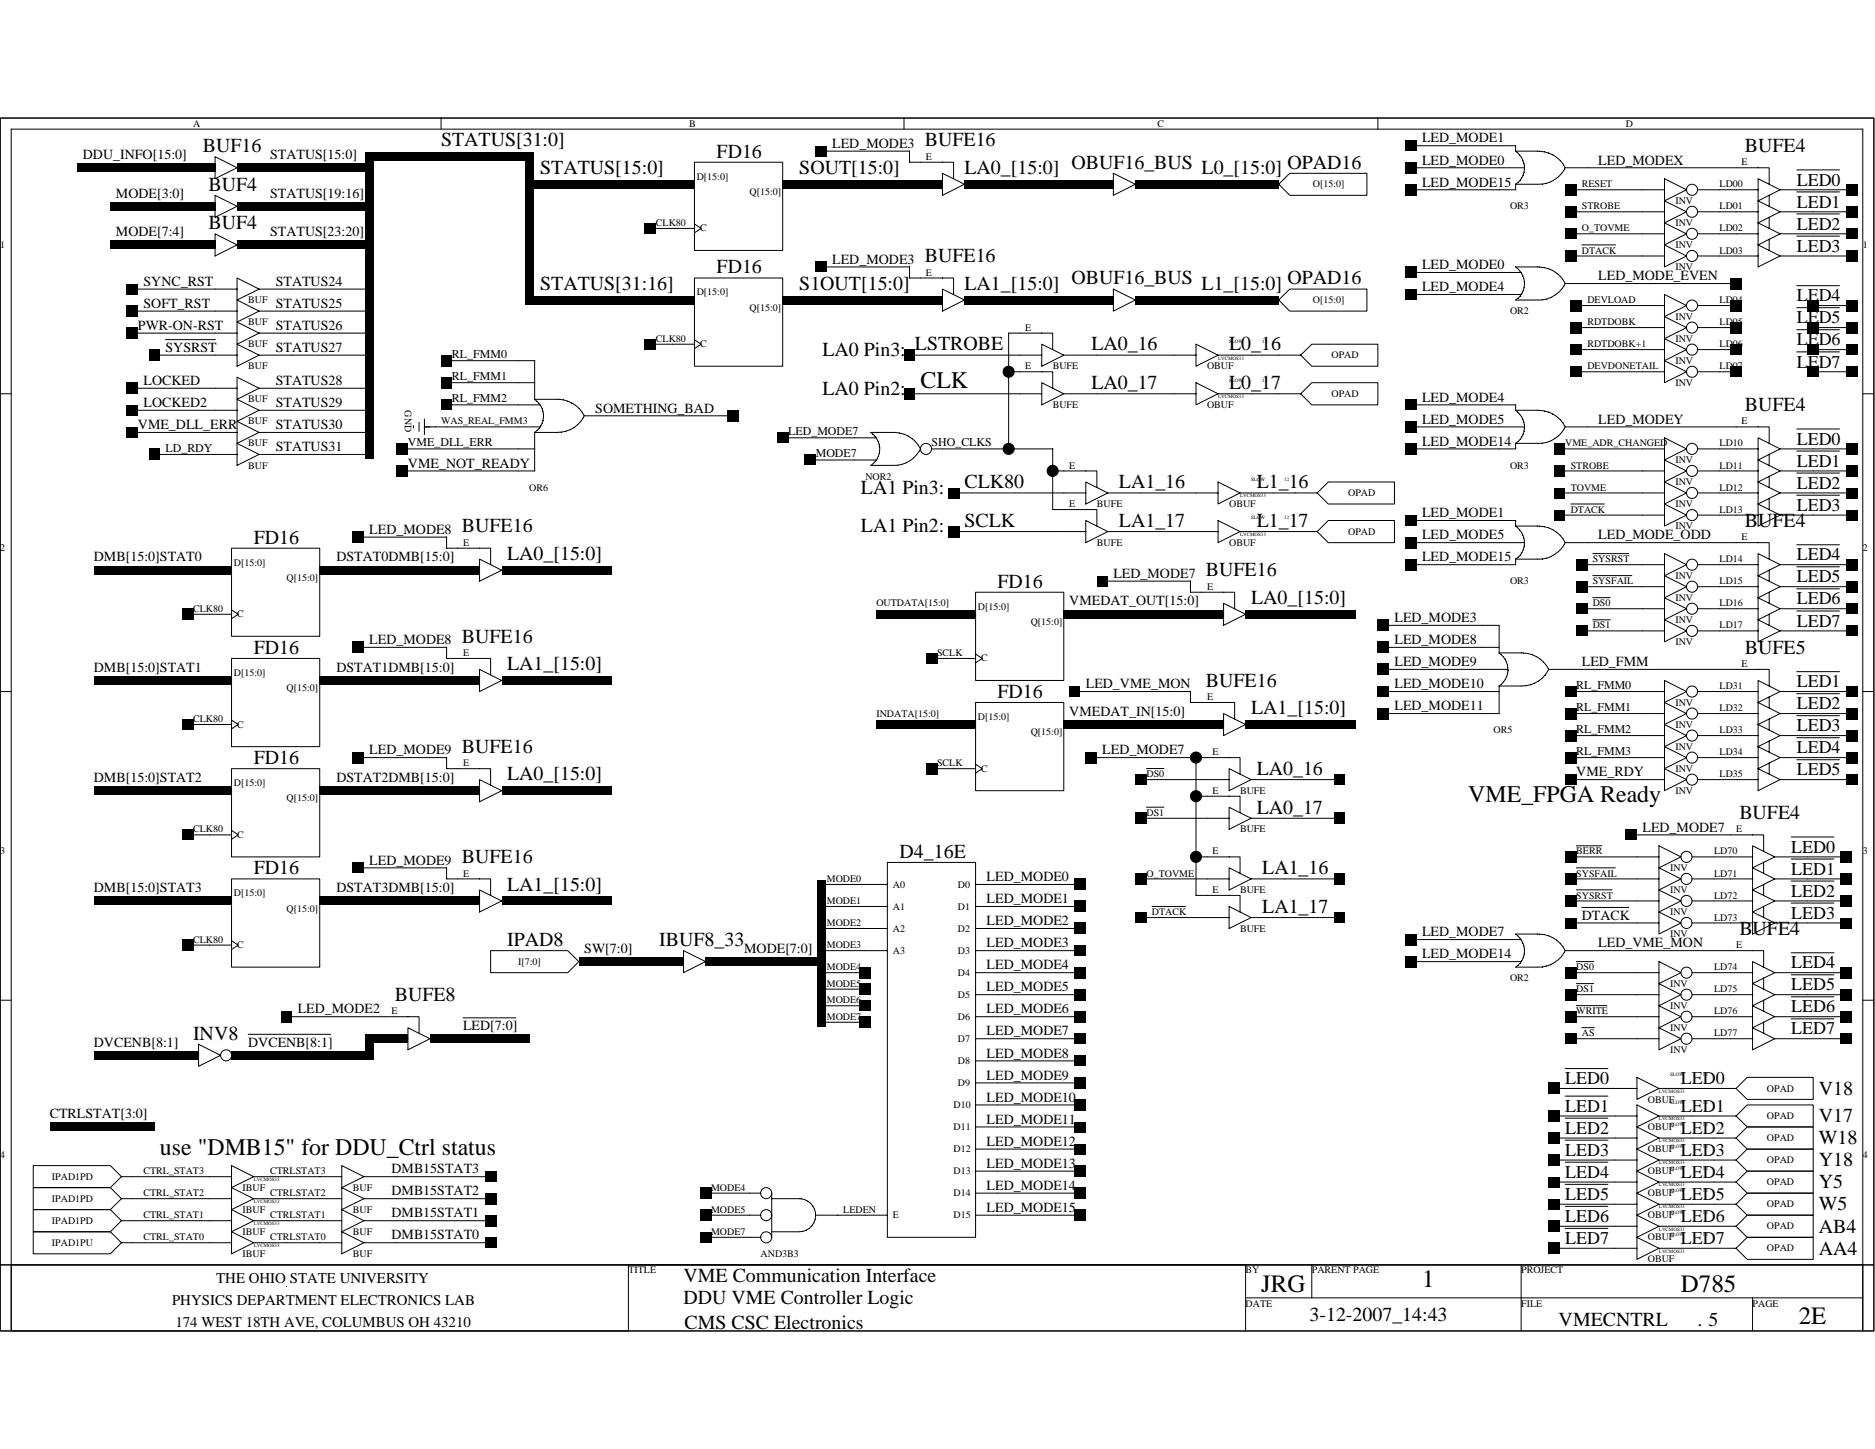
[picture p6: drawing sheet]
<svg xmlns="http://www.w3.org/2000/svg" width="279mm" height="216mm" viewBox="0 0 279 216" stroke-linecap="round" stroke-linejoin="round" font-family="sans-serif">
<defs><g id="words">
<g font-size="3.7">
<text x="211.9" y="191.7">1</text>
<text x="187.9" y="192.6">JRG</text>
<text x="250.5" y="192.6">D785</text>
<text x="268.1" y="197.3">2E</text>
</g>
<g font-size="3.6">
<text x="137.2" y="57.9">CLK</text>
<text x="218.8" y="119.5">VME_FPGA Ready</text>
<text x="23.8" y="172">use &quot;DMB15&quot; for DDU_Ctrl status</text>
</g>
<g font-size="3">
<text x="30.2" y="22.6">BUF16</text>
<text x="65.7" y="21.8">STATUS[31:0]</text>
<text x="106.8" y="23.5">FD16</text>
<text x="137.8" y="21.8">BUFE16</text>
<text x="260" y="22.6">BUFE4</text>
<text x="31.1" y="28.4">BUF4</text>
<text x="80.5" y="25.9">STATUS[15:0]</text>
<text x="119.1" y="25.9">SOUT[15:0]</text>
<text x="143.7" y="25.9">LA0_[15:0]</text>
<text x="159.7" y="25.1">OBUF16_BUS</text>
<text x="179" y="25.9">L0_[15:0]</text>
<text x="191.9" y="25.1">OPAD16</text>
<text x="31.1" y="34.1">BUF4</text>
<text x="106.8" y="40.7">FD16</text>
<text x="137.8" y="39.1">BUFE16</text>
<text x="80.5" y="43.2">STATUS[31:16]</text>
<text x="119.1" y="43.2">S1OUT[15:0]</text>
<text x="143.7" y="43.2">LA1_[15:0]</text>
<text x="159.7" y="42.4">OBUF16_BUS</text>
<text x="179" y="43.2">L1_[15:0]</text>
<text x="191.9" y="42.4">OPAD16</text>
<text x="122.6" y="53">LA0 Pin3:</text>
<text x="136.3" y="52.2">LSTROBE</text>
<text x="162.6" y="52.2">LA0_16</text>
<text x="183.2" y="52.2">L0_16</text>
<text x="122.6" y="58.8">LA0 Pin2:</text>
<text x="162.6" y="58">LA0_17</text>
<text x="183.2" y="58">L0_17</text>
<text x="260" y="61.3">BUFE4</text>
<text x="128.3" y="73.6">LA1 Pin3:</text>
<text x="143.7" y="72.7">CLK80</text>
<text x="166.7" y="72.7">LA1_16</text>
<text x="187.3" y="72.7">L1_16</text>
<text x="37.8" y="81">FD16</text>
<text x="68.8" y="79.3">BUFE16</text>
<text x="75.6" y="83.4">LA0_[15:0]</text>
<text x="128.3" y="79.3">LA1 Pin2:</text>
<text x="143.7" y="78.5">SCLK</text>
<text x="166.7" y="78.5">LA1_17</text>
<text x="187.3" y="78.5">L1_17</text>
<text x="260" y="78.5">BUFE4</text>
<text x="148.7" y="87.5">FD16</text>
<text x="179.7" y="85.9">BUFE16</text>
<text x="68.8" y="95.8">BUFE16</text>
<text x="186.4" y="90">LA0_[15:0]</text>
<text x="37.8" y="97.4">FD16</text>
<text x="75.6" y="99.9">LA1_[15:0]</text>
<text x="260" y="97.4">BUFE5</text>
<text x="148.7" y="104">FD16</text>
<text x="179.7" y="102.3">BUFE16</text>
<text x="186.4" y="106.4">LA1_[15:0]</text>
<text x="37.8" y="113.8">FD16</text>
<text x="68.8" y="112.2">BUFE16</text>
<text x="75.6" y="116.3">LA0_[15:0]</text>
<text x="187.3" y="115.5">LA0_16</text>
<text x="187.3" y="121.2">LA0_17</text>
<text x="259.2" y="122">BUFE4</text>
<text x="37.8" y="130.3">FD16</text>
<text x="68.8" y="128.6">BUFE16</text>
<text x="134" y="127.8">D4_16E</text>
<text x="188.1" y="130.3">LA1_16</text>
<text x="75.6" y="132.7">LA1_[15:0]</text>
<text x="188.1" y="136">LA1_17</text>
<text x="75.6" y="140.9">IPAD8</text>
<text x="98.2" y="140.9">IBUF8_33</text>
<text x="259.2" y="139.3">BUFE4</text>
<text x="58.8" y="149.2">BUFE8</text>
<text x="28.8" y="154.9">INV8</text>
<text x="271" y="167.2">V17</text>
<text x="271" y="163.1">V18</text>
<text x="271" y="170.5">W18</text>
<text x="271" y="173.8">Y18</text>
<text x="271" y="177.1">Y5</text>
<text x="271" y="180.4">W5</text>
<text x="271" y="183.7">AB4</text>
<text x="101.9" y="191.1">VME Communication Interface</text>
<text x="271" y="186.9">AA4</text>
<text x="101.9" y="194.3">DDU VME Controller Logic</text>
<text x="102" y="198">CMS CSC Electronics</text>
<text x="195.1" y="196.8">3-12-2007_14:43</text>
<text x="232.3" y="197.6">VMECNTRL</text>
<text x="252.9" y="197.6">. 5</text>
</g>
<g font-size="2.7">
<text x="267.7" y="27.6">LED0</text>
<text x="267.7" y="30.9">LED1</text>
<text x="267.7" y="34.2">LED2</text>
<text x="267.7" y="37.5">LED3</text>
<text x="267.7" y="44.9">LED4</text>
<text x="267.7" y="51.5">LED6</text>
<text x="267.7" y="48.2">LED5</text>
<text x="267.7" y="54.8">LED7</text>
<text x="267.7" y="66.3">LED0</text>
<text x="267.7" y="69.5">LED1</text>
<text x="267.7" y="72.8">LED2</text>
<text x="267.7" y="76.1">LED3</text>
<text x="267.7" y="83.5">LED4</text>
<text x="267.7" y="86.8">LED5</text>
<text x="267.7" y="93.4">LED7</text>
<text x="267.7" y="90.1">LED6</text>
<text x="267.7" y="105.7">LED2</text>
<text x="267.7" y="102.4">LED1</text>
<text x="267.7" y="109">LED3</text>
<text x="267.7" y="112.2">LED4</text>
<text x="267.7" y="115.5">LED5</text>
<text x="266.9" y="130.3">LED1</text>
<text x="266.9" y="127">LED0</text>
<text x="266.9" y="136.9">LED3</text>
<text x="266.9" y="133.6">LED2</text>
<text x="266.9" y="147.6">LED5</text>
<text x="266.9" y="144.3">LED4</text>
<text x="266.9" y="150.9">LED6</text>
<text x="266.9" y="154.1">LED7</text>
<text x="233.2" y="161.5">LED0</text>
<text x="250.5" y="161.5">LED0</text>
<text x="233.2" y="165.7">LED1</text>
<text x="250.5" y="165.7">LED1</text>
<text x="233.2" y="172.2">LED3</text>
<text x="233.2" y="168.9">LED2</text>
<text x="250.5" y="168.9">LED2</text>
<text x="250.5" y="172.2">LED3</text>
<text x="233.2" y="178.8">LED5</text>
<text x="233.2" y="175.5">LED4</text>
<text x="250.5" y="178.8">LED5</text>
<text x="250.5" y="175.5">LED4</text>
<text x="233.2" y="182.1">LED6</text>
<text x="233.2" y="185.4">LED7</text>
<text x="250.5" y="182.1">LED6</text>
<text x="250.5" y="185.4">LED7</text>
</g>
<g font-size="2.2">
<text x="32.2" y="191.2">THE OHIO STATE UNIVERSITY</text>
<text x="25.6" y="194.5">PHYSICS DEPARTMENT ELECTRONICS LAB</text>
<text x="26.1" y="197.8">174 WEST 18TH AVE, COLUMBUS OH 43210</text>
</g>
<g font-size="2.1">
<text x="12.3" y="23.7">DDU_INFO[15:0]</text>
<text x="40.3" y="23.7">STATUS[15:0]</text>
<text x="124" y="22">LED_MODE3</text>
<text x="211.9" y="21.2">LED_MODE1</text>
<text x="17.3" y="29.4">MODE[3:0]</text>
<text x="40.3" y="29.4">STATUS[19:16]</text>
<text x="211.9" y="24.5">LED_MODE0</text>
<text x="211.9" y="27.8">LED_MODE15</text>
<text x="238.2" y="24.5">LED_MODEX</text>
<text x="17.3" y="35.2">MODE[7:4]</text>
<text x="40.3" y="35.2">STATUS[23:20]</text>
<text x="124" y="39.3">LED_MODE3</text>
<text x="211.9" y="40.1">LED_MODE0</text>
<text x="238.2" y="41.8">LED_MODE_EVEN</text>
<text x="21.4" y="42.6">SYNC_RST</text>
<text x="21.4" y="45.9">SOFT_RST</text>
<text x="41.1" y="42.6">STATUS24</text>
<text x="41.1" y="45.9">STATUS25</text>
<text x="211.9" y="43.4">LED_MODE4</text>
<text x="20.6" y="49.1">PWR-ON-RST</text>
<text x="24.7" y="52.4">SYSRST</text>
<text x="41.1" y="52.4">STATUS27</text>
<text x="41.1" y="49.1">STATUS26</text>
<text x="21.4" y="57.4">LOCKED</text>
<text x="41.1" y="57.4">STATUS28</text>
<text x="211.9" y="59.8">LED_MODE4</text>
<text x="20.6" y="63.9">VME_DLL_ERR</text>
<text x="21.4" y="60.6">LOCKED2</text>
<text x="41.1" y="63.9">STATUS30</text>
<text x="41.1" y="60.6">STATUS29</text>
<text x="88.7" y="61.5">SOMETHING_BAD</text>
<text x="211.9" y="63.1">LED_MODE5</text>
<text x="238.2" y="63.1">LED_MODEY</text>
<text x="41.1" y="67.2">STATUS31</text>
<text x="60.8" y="69.7">VME_NOT_READY</text>
<text x="211.9" y="66.4">LED_MODE14</text>
<text x="211.9" y="77.1">LED_MODE1</text>
<text x="14" y="83.7">DMB[15:0]STAT0</text>
<text x="50.1" y="83.7">DSTAT0DMB[15:0]</text>
<text x="55" y="79.5">LED_MODE8</text>
<text x="211.9" y="83.7">LED_MODE15</text>
<text x="211.9" y="80.4">LED_MODE5</text>
<text x="238.2" y="80.4">LED_MODE_ODD</text>
<text x="165.9" y="86.1">LED_MODE7</text>
<text x="55" y="96">LED_MODE8</text>
<text x="159.3" y="90.2">VMEDAT_OUT[15:0]</text>
<text x="207.8" y="92.7">LED_MODE3</text>
<text x="207.8" y="96">LED_MODE8</text>
<text x="14" y="100.1">DMB[15:0]STAT1</text>
<text x="50.1" y="100.1">DSTAT1DMB[15:0]</text>
<text x="207.8" y="99.3">LED_MODE9</text>
<text x="235.7" y="99.3">LED_FMM</text>
<text x="159.3" y="106.7">VMEDAT_IN[15:0]</text>
<text x="161.8" y="102.6">LED_VME_MON</text>
<text x="207.8" y="105.8">LED_MODE11</text>
<text x="207.8" y="102.6">LED_MODE10</text>
<text x="55" y="112.4">LED_MODE9</text>
<text x="164.3" y="112.4">LED_MODE7</text>
<text x="14" y="116.5">DMB[15:0]STAT2</text>
<text x="50.1" y="116.5">DSTAT2DMB[15:0]</text>
<text x="234.9" y="115.7">VME_RDY</text>
<text x="244.8" y="123.9">LED_MODE7</text>
<text x="55" y="128.8">LED_MODE9</text>
<text x="147" y="131.3">LED_MODE0</text>
<text x="14" y="132.9">DMB[15:0]STAT3</text>
<text x="50.1" y="132.9">DSTAT3DMB[15:0]</text>
<text x="147" y="134.6">LED_MODE1</text>
<text x="147" y="137.9">LED_MODE2</text>
<text x="235.7" y="137">DTACK</text>
<text x="87.1" y="142">SW[7:0]</text>
<text x="110.9" y="142">MODE[7:0]</text>
<text x="147" y="141.2">LED_MODE3</text>
<text x="211.9" y="142.8">LED_MODE14</text>
<text x="211.9" y="139.5">LED_MODE7</text>
<text x="238.2" y="141.2">LED_VME_MON</text>
<text x="147" y="144.4">LED_MODE4</text>
<text x="147" y="147.7">LED_MODE5</text>
<text x="14" y="155.9">DVCENB[8:1]</text>
<text x="37" y="155.9">DVCENB[8:1]</text>
<text x="44.4" y="151">LED_MODE2</text>
<text x="69" y="153.5">LED[7:0]</text>
<text x="147" y="151">LED_MODE6</text>
<text x="147" y="154.3">LED_MODE7</text>
<text x="147" y="160.9">LED_MODE9</text>
<text x="147" y="157.6">LED_MODE8</text>
<text x="7.4" y="166.6">CTRLSTAT[3:0]</text>
<text x="147" y="164.1">LED_MODE10</text>
<text x="147" y="167.4">LED_MODE11</text>
<text x="147" y="170.7">LED_MODE12</text>
<text x="58.3" y="178.1">DMB15STAT2</text>
<text x="58.3" y="174.8">DMB15STAT3</text>
<text x="147" y="174">LED_MODE13</text>
<text x="147" y="177.3">LED_MODE14</text>
<text x="58.3" y="184.7">DMB15STAT0</text>
<text x="58.3" y="181.4">DMB15STAT1</text>
<text x="147" y="180.6">LED_MODE15</text>
</g>
<g font-size="1.8">
<text x="67.4" y="53.3">RL_FMM0</text>
<text x="67.4" y="59.9">RL_FMM2</text>
<text x="67.4" y="56.6">RL_FMM1</text>
<text x="117.5" y="64.8">LED_MODE7</text>
<text x="24.7" y="67.3">LD_RDY</text>
<text x="60.8" y="66.5">VME_DLL_ERR</text>
<text x="121.6" y="68.1">MODE7</text>
<text x="138.8" y="66.5">SHO_CLKS</text>
<text x="234.9" y="102.6">RL_FMM0</text>
<text x="234.9" y="105.9">RL_FMM1</text>
<text x="234.9" y="112.5">RL_FMM3</text>
<text x="234.9" y="109.2">RL_FMM2</text>
</g>
<g font-size="1.5">
<text x="28.8" y="18.9">A</text>
<text x="102.7" y="18.9">B</text>
<text x="138" y="23.8">E</text>
<text x="172.5" y="18.9">C</text>
<text x="242.3" y="18.9">D</text>
<text x="103.8" y="26.8">D[15:0]</text>
<text x="111.7" y="29.1">Q[15:0]</text>
<text x="195.6" y="27.9">O[15:0]</text>
<text x="235.7" y="27.9">RESET</text>
<text x="256.2" y="27.9">LD00</text>
<text x="259.5" y="24.6">E</text>
<text x="97.7" y="33.7">CLK80</text>
<text x="104.3" y="34.5">C</text>
<text x="225" y="31.2">OR3</text>
<text x="235.7" y="34.5">O_TOVME</text>
<text x="235.7" y="31.2">STROBE</text>
<text x="249.7" y="30.4">INV</text>
<text x="249.7" y="33.7">INV</text>
<text x="256.2" y="34.5">LD02</text>
<text x="256.2" y="31.2">LD01</text>
<text x="0" y="37">1</text>
<text x="138" y="41.1">E</text>
<text x="235.7" y="37.8">DTACK</text>
<text x="249.7" y="37">INV</text>
<text x="249.7" y="40.2">INV</text>
<text x="256.2" y="37.8">LD03</text>
<text x="277.6" y="37">1</text>
<text x="37" y="45.2">BUF</text>
<text x="103.8" y="44">D[15:0]</text>
<text x="111.7" y="46.3">Q[15:0]</text>
<text x="195.6" y="45.2">O[15:0]</text>
<text x="225" y="46.8">OR2</text>
<text x="236.5" y="45.2">DEVLOAD</text>
<text x="249.7" y="47.6">INV</text>
<text x="256.2" y="45.2">LD04</text>
<text x="37" y="51.7">BUF</text>
<text x="37" y="48.5">BUF</text>
<text x="97.7" y="50.9">CLK80</text>
<text x="104.3" y="51.7">C</text>
<text x="152.8" y="49.3">E</text>
<text x="198.4" y="53.4">OPAD</text>
<text x="236.5" y="51.7">RDTDOBK+1</text>
<text x="236.5" y="48.5">RDTDOBK</text>
<text x="249.7" y="50.9">INV</text>
<text x="256.2" y="51.7">LD06</text>
<text x="256.2" y="48.5">LD05</text>
<text x="37" y="55">BUF</text>
<text x="37" y="60">BUF</text>
<text x="152.8" y="55">E</text>
<text x="156.9" y="55">BUFE</text>
<text x="179.9" y="55">OBUF</text>
<text x="198.4" y="59.1">OPAD</text>
<text x="236.5" y="55">DEVDONETAIL</text>
<text x="249.7" y="54.2">INV</text>
<text x="249.7" y="57.5">INV</text>
<text x="256.2" y="55">LD07</text>
<text x="37" y="63.2">BUF</text>
<text x="60.3" y="61.1" transform="rotate(90 60.3 61.1)">GND</text>
<text x="65.7" y="63.2">WAS_REAL_FMM3</text>
<text x="156.9" y="60.8">BUFE</text>
<text x="179.9" y="60.8">OBUF</text>
<text x="259.5" y="63.2">E</text>
<text x="37" y="66.5">BUF</text>
<text x="37" y="69.8">BUF</text>
<text x="128.9" y="71.5">NOR2</text>
<text x="159.3" y="69.8">E</text>
<text x="225" y="69.8">OR3</text>
<text x="233.2" y="66.5">VME_ADR_CHANGED</text>
<text x="234.1" y="69.8">STROBE</text>
<text x="249.7" y="69">INV</text>
<text x="256.2" y="69.8">LD11</text>
<text x="256.2" y="66.5">LD10</text>
<text x="78.9" y="73.1">OR6</text>
<text x="159.3" y="75.6">E</text>
<text x="163.4" y="75.6">BUFE</text>
<text x="183.2" y="75.6">OBUF</text>
<text x="200.9" y="73.9">OPAD</text>
<text x="234.1" y="73.1">TOVME</text>
<text x="234.1" y="76.4">DTACK</text>
<text x="249.7" y="72.3">INV</text>
<text x="249.7" y="75.6">INV</text>
<text x="256.2" y="73.1">LD12</text>
<text x="256.2" y="76.4">LD13</text>
<text x="0" y="82.1">2</text>
<text x="69" y="81.3">E</text>
<text x="163.4" y="81.3">BUFE</text>
<text x="183.2" y="81.3">OBUF</text>
<text x="200.9" y="79.7">OPAD</text>
<text x="237.3" y="83.8">SYSRST</text>
<text x="249.7" y="78.8">INV</text>
<text x="256.2" y="83.8">LD14</text>
<text x="259.5" y="80.5">E</text>
<text x="277.6" y="82.1">2</text>
<text x="34.8" y="84.3">D[15:0]</text>
<text x="42.7" y="86.6">Q[15:0]</text>
<text x="179.9" y="87.9">E</text>
<text x="225" y="87.1">OR3</text>
<text x="237.3" y="87.1">SYSFAIL</text>
<text x="249.7" y="86.2">INV</text>
<text x="249.7" y="89.5">INV</text>
<text x="256.2" y="87.1">LD15</text>
<text x="28.8" y="91.2">CLK80</text>
<text x="35.3" y="92">C</text>
<text x="130.6" y="90.3">OUTDATA[15:0]</text>
<text x="145.7" y="90.8">D[15:0]</text>
<text x="153.6" y="93.1">Q[15:0]</text>
<text x="237.3" y="90.3">DS0</text>
<text x="237.3" y="93.6">DS1</text>
<text x="249.7" y="92.8">INV</text>
<text x="256.2" y="93.6">LD17</text>
<text x="256.2" y="90.3">LD16</text>
<text x="34.8" y="100.7">D[15:0]</text>
<text x="69" y="97.7">E</text>
<text x="139.6" y="97.7">SCLK</text>
<text x="146.2" y="98.6">C</text>
<text x="249.7" y="96.1">INV</text>
<text x="259.5" y="99.4">E</text>
<text x="28.8" y="107.6">CLK80</text>
<text x="42.7" y="103">Q[15:0]</text>
<text x="130.6" y="106.8">INDATA[15:0]</text>
<text x="145.7" y="107.3">D[15:0]</text>
<text x="179.9" y="104.3">E</text>
<text x="249.7" y="105.1">INV</text>
<text x="256.2" y="106">LD32</text>
<text x="256.2" y="102.7">LD31</text>
<text x="35.3" y="108.4">C</text>
<text x="153.6" y="109.6">Q[15:0]</text>
<text x="180.7" y="112.5">E</text>
<text x="222.6" y="109.2">OR5</text>
<text x="249.7" y="111.7">INV</text>
<text x="249.7" y="108.4">INV</text>
<text x="256.2" y="112.5">LD34</text>
<text x="256.2" y="109.2">LD33</text>
<text x="34.8" y="117.1">D[15:0]</text>
<text x="42.7" y="119.4">Q[15:0]</text>
<text x="69" y="114.2">E</text>
<text x="139.6" y="114.2">SCLK</text>
<text x="146.2" y="115">C</text>
<text x="170.8" y="115.8">DS0</text>
<text x="180.7" y="118.3">E</text>
<text x="184.8" y="118.3">BUFE</text>
<text x="249.7" y="115">INV</text>
<text x="249.7" y="118.3">INV</text>
<text x="256.2" y="115.8">LD35</text>
<text x="28.8" y="124">CLK80</text>
<text x="35.3" y="124.8">C</text>
<text x="170.8" y="121.6">DS1</text>
<text x="184.8" y="124">BUFE</text>
<text x="258.7" y="124">E</text>
<text x="0" y="127.3">3</text>
<text x="69" y="130.6">E</text>
<text x="123.2" y="131.4">MODE0</text>
<text x="170.8" y="130.6">O_TOVME</text>
<text x="180.7" y="127.3">E</text>
<text x="234.9" y="127.3">BERR</text>
<text x="234.9" y="130.6">SYSFAIL</text>
<text x="248.9" y="129.8">INV</text>
<text x="255.4" y="127.3">LD70</text>
<text x="255.4" y="130.6">LD71</text>
<text x="277.6" y="127.3">3</text>
<text x="34.8" y="133.6">D[15:0]</text>
<text x="42.7" y="135.8">Q[15:0]</text>
<text x="123.2" y="138">MODE2</text>
<text x="123.2" y="134.7">MODE1</text>
<text x="133.1" y="132.2">A0</text>
<text x="133.1" y="135.5">A1</text>
<text x="142.7" y="135.5">D1</text>
<text x="142.7" y="132.3">D0</text>
<text x="171.7" y="136.4">DTACK</text>
<text x="180.7" y="133.1">E</text>
<text x="184.8" y="133.1">BUFE</text>
<text x="234.9" y="133.9">SYSRST</text>
<text x="248.9" y="133.1">INV</text>
<text x="248.9" y="136.4">INV</text>
<text x="255.4" y="133.9">LD72</text>
<text x="255.4" y="137.2">LD73</text>
<text x="28.8" y="140.5">CLK80</text>
<text x="35.3" y="141.3">C</text>
<text x="77.2" y="143.7">I[7:0]</text>
<text x="123.2" y="141.3">MODE3</text>
<text x="133.1" y="138.8">A2</text>
<text x="133.1" y="142.1">A3</text>
<text x="142.7" y="142.1">D3</text>
<text x="142.7" y="138.8">D2</text>
<text x="184.8" y="138.8">BUFE</text>
<text x="248.9" y="139.6">INV</text>
<text x="258.7" y="141.3">E</text>
<text x="123.2" y="144.6">MODE4</text>
<text x="123.2" y="147">MODE5</text>
<text x="123.2" y="149.5">MODE6</text>
<text x="142.7" y="148.7">D5</text>
<text x="142.7" y="145.4">D4</text>
<text x="225" y="146.2">OR2</text>
<text x="234.9" y="147.8">DS1</text>
<text x="234.9" y="144.6">DS0</text>
<text x="248.9" y="147">INV</text>
<text x="255.4" y="147.8">LD75</text>
<text x="255.4" y="144.6">LD74</text>
<text x="58.3" y="151.1">E</text>
<text x="123.2" y="152">MODE7</text>
<text x="142.7" y="155.2">D7</text>
<text x="142.7" y="152">D6</text>
<text x="234.9" y="151.1">WRITE</text>
<text x="235.7" y="154.4">AS</text>
<text x="248.9" y="150.3">INV</text>
<text x="248.9" y="153.6">INV</text>
<text x="255.4" y="154.4">LD77</text>
<text x="255.4" y="151.1">LD76</text>
<text x="142.7" y="161.8">D9</text>
<text x="142.7" y="158.5">D8</text>
<text x="248.9" y="156.9">INV</text>
<text x="142.1" y="165.1">D10</text>
<text x="245.6" y="164.3">OBUF</text>
<text x="263.3" y="162.6">OPAD</text>
<text x="263.3" y="166.8">OPAD</text>
<text x="0" y="172.5">4</text>
<text x="142.1" y="171.7">D12</text>
<text x="142.1" y="168.4">D11</text>
<text x="245.6" y="171.7">OBUF</text>
<text x="245.6" y="168.4">OBUF</text>
<text x="263.3" y="173.3">OPAD</text>
<text x="263.3" y="170">OPAD</text>
<text x="277.6" y="172.5">4</text>
<text x="7.7" y="179.1">IPAD1PD</text>
<text x="7.7" y="175.8">IPAD1PD</text>
<text x="21.4" y="175">CTRL_STAT3</text>
<text x="21.4" y="178.2">CTRL_STAT2</text>
<text x="36.2" y="177.4">IBUF</text>
<text x="40.3" y="175">CTRLSTAT3</text>
<text x="40.3" y="178.2">CTRLSTAT2</text>
<text x="52.6" y="177.4">BUF</text>
<text x="106" y="177.4">MODE4</text>
<text x="142.1" y="178.2">D14</text>
<text x="142.1" y="175">D13</text>
<text x="245.6" y="178.2">OBUF</text>
<text x="245.6" y="175">OBUF</text>
<text x="263.3" y="176.6">OPAD</text>
<text x="263.3" y="179.9">OPAD</text>
<text x="7.7" y="182.4">IPAD1PD</text>
<text x="7.7" y="185.6">IPAD1PU</text>
<text x="21.4" y="181.5">CTRL_STAT1</text>
<text x="21.4" y="184.8">CTRL_STAT0</text>
<text x="36.2" y="180.7">IBUF</text>
<text x="36.2" y="184">IBUF</text>
<text x="40.3" y="184.8">CTRLSTAT0</text>
<text x="40.3" y="181.5">CTRLSTAT1</text>
<text x="52.6" y="180.7">BUF</text>
<text x="52.6" y="184">BUF</text>
<text x="106" y="184">MODE7</text>
<text x="106" y="180.7">MODE5</text>
<text x="125.7" y="180.7">LEDEN</text>
<text x="133.1" y="181.5">E</text>
<text x="142.1" y="181.5">D15</text>
<text x="245.6" y="181.5">OBUF</text>
<text x="245.6" y="184.8">OBUF</text>
<text x="263.3" y="183.2">OPAD</text>
<text x="36.2" y="187.3">IBUF</text>
<text x="52.6" y="187.3">BUF</text>
<text x="93.6" y="189.7">TITLE</text>
<text x="113.3" y="187.3">AND3B3</text>
<text x="185.6" y="189.7">BY</text>
<text x="195.5" y="189.7">PARENT PAGE</text>
<text x="226.7" y="189.7">PROJECT</text>
<text x="245.6" y="188.1">OBUF</text>
<text x="263.3" y="186.5">OPAD</text>
<text x="185.6" y="194.7">DATE</text>
<text x="226.7" y="194.7">FILE</text>
<text x="261.2" y="194.7">PAGE</text>
</g>
<g font-size=".7">
<text x="181.5" y="53.6">LVCMOS33</text>
<text x="183.2" y="51.1">SLOW</text>
<text x="188.1" y="51.1">12</text>
<text x="181.5" y="59.3">LVCMOS33</text>
<text x="183.2" y="56.9">SLOW</text>
<text x="188.1" y="56.9">12</text>
<text x="186.4" y="71.6">SLOW</text>
<text x="191.4" y="71.6">12</text>
<text x="184.8" y="74.1">LVCMOS33</text>
<text x="186.4" y="77.4">SLOW</text>
<text x="191.4" y="77.4">12</text>
<text x="184.8" y="79.9">LVCMOS33</text>
<text x="248.9" y="160.4">SLOW</text>
<text x="253.8" y="160.4">12</text>
<text x="247.2" y="162.8">LVCMOS33</text>
<text x="247.2" y="166.9">LVCMOS33</text>
<text x="248.9" y="167.7">SLOW</text>
<text x="248.9" y="164.5">SLOW</text>
<text x="253.8" y="167.7">12</text>
<text x="253.8" y="164.5">12</text>
<text x="247.2" y="170.2">LVCMOS33</text>
<text x="247.2" y="173.5">LVCMOS33</text>
<text x="248.9" y="171">SLOW</text>
<text x="253.8" y="171">12</text>
<text x="37.8" y="176">LVCMOS33</text>
<text x="37.8" y="179.3">LVCMOS33</text>
<text x="247.2" y="176.8">LVCMOS33</text>
<text x="248.9" y="174.3">SLOW</text>
<text x="248.9" y="177.6">SLOW</text>
<text x="253.8" y="174.3">12</text>
<text x="253.8" y="177.6">12</text>
<text x="37.8" y="185.8">LVCMOS33</text>
<text x="37.8" y="182.5">LVCMOS33</text>
<text x="247.2" y="183.4">LVCMOS33</text>
<text x="247.2" y="180.1">LVCMOS33</text>
<text x="248.9" y="180.9">SLOW</text>
<text x="248.9" y="184.2">SLOW</text>
<text x="253.8" y="180.9">12</text>
<text x="253.8" y="184.2">12</text>
<text x="247.2" y="186.6">LVCMOS33</text>
</g>
</g></defs>
<g fill="none" stroke="#000" stroke-width=".15">
<path d="M0 17.6h279.2v180.7h-279.2zM0 17.6h279.2v170.9h-279.2zM1.7 19.2h275.9v179.1h-275.9M1.7 19.2v169.3M65.7 17.6v1.6M134.7 17.6v1.6M205.3 17.6v1.6M28.8 25h3.3M28.8 36.5h3.3M28.8 30.7h3.3M32 34.8l3.3 1.7-3.3 1.6zM32 29.1l3.3 1.6-3.3 1.7z"/>
<path d="M32 23.3l3.3 1.7-3.3 1.6zM35.3 25h5M35.3 36.5h5M35.3 30.7h5M96.9 34h6.6M100.2 27.5h3.3M103.5 24.2h13.1v13.1h-13.1zM103.5 33.4l1 .6-1 .7M116.6 27.5h3.3M122.4 22.5h13.2M122.4 39.8h13.2M135.5 22.5v1.7h6.6v2.4"/>
<path d="M135.5 39.8v1.6h6.6v2.5M137.2 27.5h3.3M140.4 25.8l3.3 1.7-3.3 1.6zM143.7 27.5h5M162.6 27.5h3.3M165.9 25.8l3.3 1.7-3.3 1.6zM169.2 27.5h4.9M188.9 27.5h1.7M190.5 27.5l1.7-1.7h11.5v3.3h-11.5zM210.2 21.7h15.6v.8a2.96 2.96 0 0 1 0 5M210.2 25h17M225.8 22.5h3.3a4.4 4.4 0 0 1 4.1 2.5 4.4 4.4 0 0 1-4.1 2.5h-3.3"/>
<path d="M225.8 39.8h3.3a4.4 4.4 0 0 1 4.1 2.4 4.4 4.4 0 0 1-4.1 2.5h-3.3M225.8 39.8a2.96 2.96 0 0 1 0 4.9M225.8 27.4v.9h-15.6M233.2 25h28.8M234.1 28.3h14M234.1 31.6h14M234.1 34.8h14M234.1 38.1h14M235.7 36.5h5M248 26.6l3.3 1.7-3.3 1.6zM248 33.2l3.3 1.6-3.3 1.7zM248 36.5l3.3 1.6-3.3 1.7z"/>
<path d="M248 29.9l3.3 1.7-3.3 1.6zM252.9 28.3h9.1M252.9 31.6h9.1M252.9 34.8h9.1M252.9 38.1h9.1M262 26.6l3.3 1.7-3.3 1.6zM262 29.9l3.3 1.7-3.3 1.6zM262 33.2l3.3 1.6-3.3 1.7zM262 36.5l3.3 1.6-3.3 1.7zM262 25h1.6v2.5M263.6 29.1v1.6M263.6 32.4v1.6"/>
<path d="M263.6 35.6v1.7M265.2 28.3h10.8M265.2 31.6h10.8M265.2 34.8h10.8M265.2 38.1h10.8M267.7 28.6h6.4M267.7 35.2h6.4M267.7 31.9h6.4M267.7 25.3h6.4M0 58.7h1.7M19.7 49.6h15.6M19.7 57.8h15.6"/>
<path d="M19.7 46.4h15.6M19.7 43.1h15.6M23 52.9h12.3M24.7 50.6h7.4M35.3 51.3l3.3 1.6-3.3 1.7zM35.3 48l3.3 1.6-3.3 1.7zM35.3 44.7l3.3 1.7-3.3 1.6zM35.3 41.4l3.3 1.7-3.3 1.6zM35.3 56.2l3.3 1.6-3.3 1.7zM35.3 59.5l3.3 1.6-3.3 1.7zM38.6 49.6h16.5M38.6 52.9h16.5"/>
<path d="M38.6 57.8h16.5M38.6 46.4h16.5M38.6 43.1h16.5M66.5 53.7h13.2M66.5 57h13.2M79.7 59.5h3.6a4.5 4.5 0 0 1 3.8 2.5 4.3 4.3 0 0 1-4.1 2.4h-3.3M79.7 53.7v5.8l.3 .3a2.83 2.83 0 0 1 1 1.9M96.9 51.3h6.6M100.2 44.7h3.3M103.5 41.4h13.1v13.2h-13.1zM103.5 50.6l1 .7-1 .6M116.6 44.7h3.3"/>
<path d="M135.5 58.7h19.8M135.5 52.9h19.8M137.2 44.7h3.3M140.4 43.1l3.3 1.6-3.3 1.7zM143.7 44.7h5M150.3 55.4h5M155.2 55.4h1.7v2.4M155.2 57l3.3 1.7-3.3 1.6zM155.2 49.6h1.7v2.5M155.2 51.3l3.3 1.6-3.3 1.7zM155.3 49.6h-5v17.3M158.5 58.7h19.7"/>
<path d="M158.5 52.9h19.7M162.6 44.7h3.3M165.9 43.1l3.3 1.6-3.3 1.7zM169.2 44.7h4.9M178.2 57l3.3 1.7-3.3 1.6zM178.2 51.3l3.3 1.6-3.3 1.7zM181.5 58.7h12.3M181.5 52.9h12.3M188.9 44.7h1.7M190.5 44.7l1.7-1.6h11.5v3.3h-11.5zM193.8 52.9l1.7-1.6h9.8v3.3h-9.8zM195.5 57h9.8v3.3h-9.8l-1.7-1.6z"/>
<path d="M210.2 40.6h16.5M210.2 43.9h16.5M233.2 42.2h25.5M234.9 55.4h13.2M234.9 45.5h13.2M234.9 48.8h13.2M234.9 52.1h13.2M248 50.5l3.3 1.6-3.3 1.6zM248 53.7l3.3 1.7-3.3 1.6zM248 47.2l3.3 1.6-3.3 1.7zM248 43.9l3.3 1.6-3.3 1.7zM252.9 55.4h5.8"/>
<path d="M252.9 45.5h5.8M252.9 48.8h5.8M252.9 52.1h5.8M267.7 49.1h6.4M267.7 52.4h6.4M267.7 45.8h6.4M267.7 42.6h6.4M270.2 55.4h5.8M270.2 45.5h5.8M270.2 48.8h5.8M270.2 52.1h5.8M277.6 58.7h1.6"/>
<path d="M19.7 61.1h15.6M19.7 64.4h15.6M23 67.7h12.3M35.3 62.8l3.3 1.6-3.3 1.7zM35.3 66.1l3.3 1.6-3.3 1.6zM38.6 61.1h16.5M38.6 64.4h16.5M38.6 67.7h16.5M60 66.9h19.7M61.6 63.4v.4M62.4 62.9v1.4M63.2 63.6h17.3"/>
<path d="M63.2 62.4v2.3M66.5 60.3h14M79.7 64.4v5.8h-19.7M81 61.7a2.97 2.97 0 0 1-1.3 2.7M87 62h22.3M116.6 65.2h14M120.7 68.5h9.9M129.8 64.4h3.6a4.4 4.4 0 0 1 3.8 2.5 4.3 4.3 0 0 1-4.1 2.4h-3.3M129.8 64.4a3.2 3.2 0 0 1 1.3 2.2M131.1 66.6a2.92 2.92 0 0 1-1.3 2.7M138.8 66.9h18.1v9h4.9M142.1 73.4h19.7"/>
<path d="M142.1 79.2h19.7M156.9 70.2h4.9M161.8 75.9h1.6v2.5M161.8 77.6l3.3 1.6-3.3 1.7zM161.8 70.2h1.6v2.4M161.8 71.8l3.3 1.6-3.3 1.7zM165.1 73.4h16.4M165.1 79.2h16.4M181.5 71.8l3.3 1.6-3.3 1.7zM181.5 77.6l3.3 1.6-3.3 1.7zM184.8 73.4h11.5M184.8 79.2h11.5"/>
<path d="M196.3 73.4l1.6-1.6h9.9v3.3h-9.9zM197.9 77.6h9.9v3.3h-9.9l-1.6-1.7zM210.2 63.6h17M210.2 60.3h15.7l-.1 .9a3 3 0 0 1 1.4 2.2M210.2 77.6h15.6v.8M225.8 61.1h3.3a4.4 4.4 0 0 1 4.1 2.5 4.4 4.4 0 0 1-4.1 2.5h-3.3M225.8 78.4h3.3a4.4 4.4 0 0 1 4.1 2.5 4.4 4.4 0 0 1-4.1 2.4h-3.3M225.8 78.4l.3 .2a2.97 2.97 0 0 1 1.1 2M227.2 63.3a2.87 2.87 0 0 1-1.4 2.7l.1 .9h-15.7M232.4 66.9h15.7M232.4 70.2h15.7M232.4 76.8h15.7"/>
<path d="M232.4 73.4h15.7M233.2 63.6h28.8M234.1 75.1h5M248 68.5l3.3 1.7-3.3 1.6zM248 75.1l3.3 1.7-3.3 1.6zM248 71.8l3.3 1.6-3.3 1.7zM248 65.2l3.3 1.7-3.3 1.6zM252.9 66.9h9.1M252.9 70.2h9.1M252.9 76.8h9.1M252.9 73.4h9.1M262 65.2l3.3 1.7-3.3 1.6z"/>
<path d="M262 68.5l3.3 1.7-3.3 1.6zM262 71.8l3.3 1.6-3.3 1.7zM262 75.1l3.3 1.7-3.3 1.6zM262 63.6h1.6v2.5M263.6 67.7v1.6M263.6 71v1.6M263.6 74.3v1.6M265.2 66.9h10.8M265.2 70.2h10.8M265.2 76.8h10.8M265.2 73.4h10.8M267.7 63.9h6.4"/>
<path d="M267.7 70.5h6.4M267.7 73.8h6.4M267.7 67.2h6.4M27.9 91.5h6.6M31.2 85h3.3M34.5 81.7h13.1v13.1h-13.1zM34.5 98.1h13.1v13.2h-13.1zM34.5 90.9l1 .6-1 .7M47.6 85h3.3M53.4 96.5h13.2M53.4 80h13.2M66.5 96.4v1.7h5"/>
<path d="M66.5 80v1.7h5M68.2 85h3.3M71.5 98.1h1.6v2.5M71.5 99.7l3.3 1.7-3.3 1.6zM71.5 81.7h1.6v2.4M71.5 83.3l3.3 1.7-3.3 1.6zM74.7 85h5M138.8 98.1h6.6M142.1 91.5h3.3M145.4 88.2h13.1v13.2h-13.1zM145.4 97.5l1 .6-1 .7M158.5 91.5h3.3"/>
<path d="M164.3 86.6h13.1M177.4 86.6v1.6h5M179 91.5h3.4M182.3 88.2h1.7v2.5M182.3 89.9l3.3 1.6-3.3 1.7zM185.6 91.5h4.9M206.1 99.7h18.6M206.1 96.5h17.3M206.1 93.2h17.3v4.1M210.2 80.9h17M223.4 97.3h3.3a4.5 4.5 0 0 1 4.1 2.4 4.4 4.4 0 0 1-4.1 2.5h-3.3M223.4 97.3a2.99 2.99 0 0 1 0 4.9"/>
<path d="M227.2 80.6a2.93 2.93 0 0 1-1.4 2.7v.8h-15.6M230.8 99.7h31.2M233.2 80.9h28.8M235.7 84.1h12.4M235.7 87.4h12.4M235.7 94h12.4M235.7 90.7h12.4M237.3 89h2.6M237.3 92.4h2.6M237.3 85.8h5.9M237.3 82.5h5.4M248 82.5l3.3 1.6-3.3 1.7z"/>
<path d="M248 85.8l3.3 1.6-3.3 1.7zM248 92.4l3.3 1.6-3.3 1.6zM248 89.1l3.3 1.6-3.3 1.7zM252.9 84.1h9.1M252.9 87.4h9.1M252.9 94h9.1M252.9 90.7h9.1M262 99.7h1.6v2.5M262 82.5l3.3 1.6-3.3 1.7zM262 85.8l3.3 1.6-3.3 1.7zM262 89.1l3.3 1.6-3.3 1.7zM262 92.4l3.3 1.6-3.3 1.6z"/>
<path d="M262 80.9h1.6v2.4M263.6 84.9v1.7M263.6 88.2v1.7M263.6 91.5v1.7M265.2 84.1h10.8M265.2 87.4h10.8M265.2 94h10.8M265.2 90.7h10.8M267.7 81.2h6.4M267.7 84.5h6.4M267.7 91h6.4M267.7 87.7h6.4"/>
<path d="M0 103h1.7M27.9 107.9h6.6M31.2 117.8h3.3M31.2 101.4h3.3M34.5 114.5h13.1v13.2h-13.1zM34.5 107.3l1 .6-1 .7M47.6 117.8h3.3M47.6 101.4h3.3M53.4 112.9h13.2M66.5 112.9v1.6h5M68.2 117.8h3.3M68.2 101.4h3.3"/>
<path d="M71.5 114.5h1.6v2.5M71.5 116.2l3.3 1.6-3.3 1.7zM74.7 117.8h5M74.7 101.4h5M138.8 114.5h6.6M142.1 107.9h3.3M145.4 104.7h13.1v13.1h-13.1zM145.4 113.9l1 .6-1 .7M158.5 107.9h3.3M160.1 103h17.3M162.6 112.9h20.6M170 116.2h13.2"/>
<path d="M170.8 114.5h2.6M177.4 103v1.7h5M178.2 118.6h5M178.2 112.9v20.5h5M179 107.9h3.4M182.3 104.7h1.7v2.4M182.3 106.3l3.3 1.6-3.3 1.7zM183.2 118.6h1.6v2.5M183.2 112.9h1.6v2.5M183.2 114.5l3.2 1.7-3.2 1.6zM185.6 107.9h4.9M186.4 116.2h13.2"/>
<path d="M206.1 103h17.3M223.4 102.2v4.1h-17.3M234.1 116.2h14M234.1 112.9h14M234.1 103h14M234.1 106.3h14M234.1 109.6h14M248 111.3l3.3 1.6-3.3 1.6zM248 107.9l3.3 1.7-3.3 1.7zM248 104.7l3.3 1.6-3.3 1.6zM248 101.4l3.3 1.6-3.3 1.7zM248 114.5l3.3 1.7-3.3 1.6z"/>
<path d="M252.9 116.2h9.1M252.9 112.9h9.1M252.9 103h9.1M252.9 106.3h9.1M252.9 109.6h9.1M262 101.4l3.3 1.6-3.3 1.7zM262 104.7l3.3 1.6-3.3 1.6zM262 107.9l3.3 1.7-3.3 1.7zM262 111.3l3.3 1.6-3.3 1.6zM262 114.5l3.3 1.7-3.3 1.6zM263.6 103.8v1.7M263.6 107.1v1.7"/>
<path d="M263.6 110.4v1.7M263.6 113.7v1.7M265.2 116.2h10.8M265.2 112.9h10.8M265.2 103h10.8M265.2 106.3h10.8M265.2 109.6h10.8M267.7 113.2h6.4M267.7 103.4h6.4M267.7 100.1h6.4M267.7 106.6h6.4M267.7 109.9h6.4"/>
<path d="M277.6 103h1.6M27.9 124.4h6.6M31.2 134.2h3.3M34.5 131h13.1v13.1h-13.1zM34.5 123.7l1 .7-1 .7M47.6 134.2h3.3M53.4 129.3h13.2M66.5 129.3v1.7h5M68.2 134.2h3.3M71.5 131h1.6v2.4M71.5 132.6l3.3 1.6-3.3 1.7zM74.7 134.2h5"/>
<path d="M122.4 131.8h9.8M122.4 135.1h9.8M122.4 138.3h9.8M132.2 128.5h13.2v55.9h-13.2zM145.4 131.8h15.6M145.4 135.1h15.6M145.4 138.3h15.6M170 131h13.2M170 136.7h13.2M170 121.9h13.2M170.8 120.3h2.6M171.7 135.1h5"/>
<path d="M178.2 127.7h5M183.2 127.7h1.6v2.4M183.2 129.3l3.2 1.7-3.2 1.6zM183.2 120.3l3.2 1.6-3.2 1.7zM183.2 133.4h1.6v2.5M183.2 135.1l3.2 1.6-3.2 1.6zM186.4 131h13.2M186.4 136.7h13.2M186.4 121.9h13.2M210.2 140h16.5M225.8 139.2h3.3a4.4 4.4 0 0 1 4.1 2.4 4.4 4.4 0 0 1-4.1 2.5h-3.3M225.8 139.2a2.96 2.96 0 0 1 0 4.9"/>
<path d="M234.1 131h13.1M234.1 134.2h13.1M234.1 127.7h13.1M234.1 137.5h13.1M234.9 129.3h5.8M234.9 126h3.8M234.9 132.6h5.3M235.7 135.2h7M243.1 124.4h18.1M247.2 129.3l3.3 1.7-3.3 1.6zM247.2 135.9l3.3 1.6-3.3 1.7zM247.2 132.6l3.3 1.6-3.3 1.7z"/>
<path d="M247.2 126l3.3 1.7-3.3 1.6zM252.1 131h9.1M252.1 134.2h9.1M252.1 127.7h9.1M252.1 137.5h9.1M261.2 126l3.3 1.7-3.3 1.6zM261.2 129.3l3.3 1.7-3.3 1.6zM261.2 132.6l3.3 1.6-3.3 1.7zM261.2 135.9l3.3 1.6-3.3 1.7zM261.2 124.4h1.6v2.5M262.8 128.5v1.6M262.8 131.8v1.6"/>
<path d="M262.8 135v1.7M264.4 131h10.7M264.4 134.2h10.7M264.4 127.7h10.7M264.4 137.5h10.7M266.9 128h6.4M266.9 134.6h6.4M266.9 131.3h6.4M266.9 124.7h6.4M0 149h1.7M26.3 157.2h3.3M27.9 140.8h6.6"/>
<path d="M29.6 155.6l3.3 1.6-3.3 1.7zM34.5 157.2h3.3M34.5 140.2l1 .6-1 .7M37 154.1h12.3M42.7 151.5h19.7v2.5M57.5 154.8h3.3M60.8 153.1l3.3 1.7-3.3 1.6zM64.1 154.8h4.9M69 151.7h7.9M73.1 141.6h11.5l1.7 1.7-1.7 1.6h-11.5zM86.2 143.3h1.7M98.6 143.3h3.3"/>
<path d="M101.9 141.6l3.2 1.7-3.2 1.6zM105.1 143.3h5M122.4 144.9h6.6M122.4 141.6h9.8M122.4 149.9h6.6M122.4 147.4h6.6M122.4 152.3h6.6M145.4 154.8h15.6M145.4 151.5h15.6M145.4 144.9h15.6M145.4 148.2h15.6M145.4 141.6h15.6"/>
<path d="M145.4 158.1h15.6M210.2 143.3h16.5M233.2 141.6h28M233.2 159.2h6.4M234.1 154.8h13.1M234.1 151.5h13.1M234.1 144.9h13.1M234.1 148.2h13.1M234.9 143.3h2.6M234.9 146.6h2.6M234.9 149.8h4.6M235.7 153.1h1.9"/>
<path d="M247.2 143.3l3.3 1.6-3.3 1.7zM247.2 146.6l3.3 1.6-3.3 1.7zM247.2 153.1l3.3 1.7-3.3 1.6zM247.2 149.9l3.3 1.6-3.3 1.6zM252.1 154.8h9.1M252.1 151.5h9.1M252.1 144.9h9.1M252.1 148.2h9.1M261.2 143.3l3.3 1.6-3.3 1.7zM261.2 146.6l3.3 1.6-3.3 1.7zM261.2 149.9l3.3 1.6-3.3 1.6zM261.2 153.1l3.3 1.7-3.3 1.6z"/>
<path d="M261.2 141.6h1.6v2.5M262.8 145.7v1.7M262.8 149v1.7M262.8 152.3v1.7M264.4 154.8h10.7M264.4 151.5h10.7M264.4 144.9h10.7M264.4 148.2h10.7M266.9 148.5h6.4M266.9 151.8h6.4M266.9 145.2h6.4M266.9 142h6.4"/>
<path d="M277.6 149h1.6M5 177h11.4l1.7 1.6-1.7 1.6h-11.4zM5 173.7h11.4l1.7 1.6-1.7 1.7h-11.4zM18.1 178.6h16.4M18.1 175.3h16.4M34.5 177l3.3 1.6-3.3 1.6zM34.5 173.7l3.3 1.6-3.3 1.7zM37.8 178.6h13.1M37.8 175.3h13.1M50.9 173.7l3.3 1.6-3.3 1.7zM50.9 177l3.3 1.6-3.3 1.6zM54.2 178.6h18.9"/>
<path d="M54.2 175.3h18.9M105.1 177.8h8.3M115 178.6h4.1M115 177.8v6.6M119.1 178.6a2.47 2.47 0 0 1 2.4 2.5 2.47 2.47 0 0 1-2.4 2.4h-4.1M145.4 177.8h15.6M145.4 174.5h15.6M145.4 171.2h15.6M145.4 167.9h15.6M145.4 161.4h15.6M145.4 164.6h15.6M231.6 176.1h12.3"/>
<path d="M231.6 162.2h12.3M231.6 169.6h12.3M231.6 166.3h12.3M231.6 172.8h12.3M231.6 179.4h12.3M233.2 176.5h6.4M233.2 173.2h6.4M233.2 169.9h6.4M233.2 163.3h6.4M233.2 166.6h6.4M233.2 179.7h6.4M243.9 174.5l3.3 1.6-3.3 1.7z"/>
<path d="M243.9 171.2l3.3 1.6-3.3 1.7zM243.9 167.9l3.3 1.7-3.3 1.6zM243.9 164.6l3.3 1.7-3.3 1.6zM243.9 160.5l3.3 1.7-3.3 1.6zM243.9 177.8l3.3 1.6-3.3 1.7zM247.2 176.1h11.5M247.2 162.2h11.5M247.2 169.6h11.5M247.2 166.3h11.5M247.2 172.8h11.5M247.2 179.4h11.5M258.7 176.1l1.6-1.6h9.9v3.3h-9.9z"/>
<path d="M258.7 172.8l1.6-1.6h9.9v3.3h-9.9zM260.3 167.9h9.9v3.3h-9.9l-1.6-1.6zM260.3 177.8h9.9v3.3h-9.9l-1.6-1.7zM260.3 160.5h9.9v3.3h-9.9l-1.6-1.6zM260.3 164.6h9.9v3.3h-9.9l-1.6-1.6zM0 188.5h1.7v9.8h-1.7zM1.7 188.5h91.9v9.8h-91.9zM1.7 188.5h275.9M5 180.2h11.4l1.7 1.7-1.7 1.6h-11.4zM5 183.5h11.4l1.7 1.7-1.7 1.6h-11.4zM18.1 181.9h16.4M18.1 185.2h16.4"/>
<path d="M34.5 180.2l3.3 1.7-3.3 1.6zM34.5 183.5l3.3 1.7-3.3 1.6zM37.8 181.9h13.1M37.8 185.2h13.1M50.9 180.2l3.3 1.7-3.3 1.6zM50.9 183.5l3.3 1.7-3.3 1.6zM54.2 181.9h18.9M54.2 185.2h18.9M105.1 181.1h8.3M105.1 184.4h8.3M121.5 181.1h10.7M145.4 181.1h15.6"/>
<path d="M185.6 193.4h92M185.6 188.4v9.9M195.5 188.4v5M226.7 188.5v9.8M231.6 186h12.3M231.6 182.7h12.3M233.2 183h6.4M243.9 181.1l3.3 1.6-3.3 1.7zM243.9 184.4l3.3 1.6-3.3 1.6zM247.2 186h11.5M247.2 182.7h11.5M258.7 186l1.6-1.6h9.9v3.2h-9.9z"/>
<path d="M260.3 181.1h9.9v3.3h-9.9l-1.6-1.7zM261.2 193.4v4.9M277.6 188.5h1.6v9.8h-1.6z"/>
<circle cx="252.1" cy="28.3" r=".83"/>
<circle cx="252.1" cy="31.6" r=".83"/>
<circle cx="252.1" cy="34.8" r=".83"/>
<circle cx="252.1" cy="38.1" r=".83"/>
<circle cx="150.3" cy="55.4" r=".83"/>
<circle cx="252.1" cy="55.4" r=".83"/>
<circle cx="252.1" cy="45.5" r=".83"/>
<circle cx="252.1" cy="52.1" r=".83"/>
<circle cx="252.1" cy="48.8" r=".83"/>
<circle cx="138" cy="66.9" r=".83"/>
<circle cx="150.3" cy="66.9" r=".83"/>
<circle cx="156.9" cy="70.2" r=".83"/>
<circle cx="252.1" cy="66.9" r=".83"/>
<circle cx="252.1" cy="70.2" r=".83"/>
<circle cx="252.1" cy="76.7" r=".83"/>
<circle cx="252.1" cy="73.4" r=".83"/>
<circle cx="252.1" cy="90.7" r=".83"/>
<circle cx="252.1" cy="94" r=".83"/>
<circle cx="252.1" cy="84.1" r=".83"/>
<circle cx="252.1" cy="87.4" r=".83"/>
<circle cx="178.2" cy="118.6" r=".83"/>
<circle cx="178.2" cy="112.9" r=".83"/>
<circle cx="252.1" cy="103" r=".83"/>
<circle cx="252.1" cy="106.3" r=".83"/>
<circle cx="252.1" cy="109.6" r=".83"/>
<circle cx="252.1" cy="116.2" r=".83"/>
<circle cx="252.1" cy="112.9" r=".83"/>
<circle cx="178.2" cy="127.7" r=".83"/>
<circle cx="251.3" cy="127.7" r=".83"/>
<circle cx="251.3" cy="131" r=".83"/>
<circle cx="251.3" cy="134.2" r=".83"/>
<circle cx="251.3" cy="137.5" r=".83"/>
<circle cx="33.7" cy="157.2" r=".83"/>
<circle cx="251.3" cy="151.5" r=".83"/>
<circle cx="251.3" cy="148.2" r=".83"/>
<circle cx="251.3" cy="154.8" r=".83"/>
<circle cx="251.3" cy="144.9" r=".83"/>
<circle cx="114.2" cy="177.8" r=".83"/>
<circle cx="114.2" cy="181.1" r=".83"/>
<circle cx="114.2" cy="184.4" r=".83"/>
</g>
<g fill="#000">
<path d="M11.5 24.3h17.3v1.4h-17.3zM16.4 35.8h12.4v1.3h-12.4zM16.4 30.1h12.4v1.3h-12.4zM28.8 35.8h3.2v1.3h-3.2zM28.8 30.1h3.2v1.3h-3.2zM28.8 24.3h3.2v1.4h-3.2zM35.3 35.8h5v1.3h-5zM35.3 30.1h5v1.3h-5zM35.3 24.3h5v1.4h-5zM40.3 24.3h14.7v1.4h-14.7zM40.3 30.1h14.7v1.3h-14.7zM40.3 35.8h14.7v1.3h-14.7z"/>
<path d="M54.4 36.5h1.3v6.6h-1.3zM54.4 23.3h1.3v1.7h-1.3zM54.4 25h1.3v5.7h-1.3zM54.4 30.7h1.3v5.8h-1.3zM54.4 22.7h1.3v1.3h-1.3zM55 22.7h23.9v1.3h-23.9zM78.2 23.3h1.3v4.2h-1.3zM78.2 27.5h1.3v17.2h-1.3zM78.2 22.7h1.3v1.3h-1.3zM78.9 26.8h21.3v1.3h-21.3zM96.1 33.2h1.6v1.6h-1.6zM100.2 26.8h3.3v1.3h-3.3z"/>
<path d="M116.6 26.8h3.3v1.3h-3.3zM119.9 26.8h17.3v1.3h-17.3zM121.6 39h1.6v1.6h-1.6zM121.6 21.7h1.6v1.6h-1.6zM137.2 26.8h3.2v1.3h-3.2zM143.7 26.8h5v1.3h-5zM148.7 26.8h13.9v1.3h-13.9zM162.6 26.8h3.3v1.3h-3.3zM169.2 26.8h4.9v1.3h-4.9zM174.1 26.8h14.8v1.3h-14.8zM188.9 26.8h1.6v1.3h-1.6zM209.4 27.5h1.7v1.6h-1.7z"/>
<path d="M209.4 20.9h1.7v1.6h-1.7zM209.4 24.2h1.7v1.6h-1.7zM209.4 39.8h1.7v1.6h-1.7zM233.2 37.3h1.7v1.7h-1.7zM233.2 30.7h1.7v1.7h-1.7zM233.2 27.5h1.7v1.6h-1.7zM233.2 34h1.7v1.7h-1.7zM275.1 27.5h1.7v1.6h-1.7zM275.1 34h1.7v1.7h-1.7zM275.1 37.3h1.7v1.7h-1.7zM275.1 30.7h1.7v1.7h-1.7zM18.9 45.5h1.7v1.7h-1.7z"/>
<path d="M18.9 42.2h1.7v1.7h-1.7zM18.9 57h1.7v1.7h-1.7zM18.9 48.8h1.7v1.7h-1.7zM22.2 52.1h1.6v1.6h-1.6zM54.4 57.8h1.3v3.3h-1.3zM54.4 46.4h1.3v3.2h-1.3zM54.4 49.6h1.3v3.3h-1.3zM54.4 52.9h1.3v4.9h-1.3zM54.4 43.1h1.3v3.3h-1.3zM65.7 52.9h1.7v1.7h-1.7zM65.7 56.2h1.7v1.6h-1.7zM65.7 59.5h1.7v1.6h-1.7z"/>
<path d="M78.2 44h1.3v1.4h-1.3zM78.9 44h21.3v1.4h-21.3zM96.1 50.5h1.6v1.6h-1.6zM100.2 44h3.3v1.4h-3.3zM116.6 44h3.3v1.4h-3.3zM119.9 44h17.3v1.4h-17.3zM134.7 52.1h1.6v1.6h-1.6zM134.7 57.8h1.6v1.7h-1.6zM137.2 44h3.2v1.4h-3.2zM143.7 44h5v1.4h-5zM148.7 44h13.9v1.4h-13.9zM162.6 44h3.3v1.4h-3.3z"/>
<path d="M169.2 44h4.9v1.4h-4.9zM174.1 44h14.8v1.4h-14.8zM188.9 44h1.6v1.4h-1.6zM209.4 59.5h1.7v1.6h-1.7zM209.4 43.1h1.7v1.6h-1.7zM234.1 48h1.6v1.6h-1.6zM234.1 44.7h1.6v1.7h-1.6zM234.1 51.3h1.6v1.6h-1.6zM234.1 54.6h1.6v1.6h-1.6zM257.9 41.4h1.6v1.7h-1.6zM257.9 44.7h1.6v1.7h-1.6zM257.9 48h1.6v1.6h-1.6z"/>
<path d="M257.9 54.6h1.6v1.6h-1.6zM257.9 51.3h1.6v1.6h-1.6zM269.4 44.7h1.6v1.7h-1.6zM269.4 48h1.6v1.6h-1.6zM269.4 54.6h1.6v1.6h-1.6zM269.4 51.3h1.6v1.6h-1.6zM275.1 44.7h1.7v1.7h-1.7zM275.1 48h1.7v1.6h-1.7zM275.1 54.6h1.7v1.6h-1.7zM275.1 51.3h1.7v1.6h-1.7zM18.9 60.3h1.7v1.7h-1.7zM18.9 63.6h1.7v1.6h-1.7z"/>
<path d="M22.2 66.9h1.6v1.6h-1.6zM52.6 79.2h1.6v1.7h-1.6zM54.4 61.1h1.3v3.3h-1.3zM54.4 64.4h1.3v3.3h-1.3zM54.4 67.1h1.3v1.3h-1.3zM59.1 66.1h1.7v1.6h-1.7zM59.1 69.3h1.7v1.7h-1.7zM108.4 61.1h1.7v1.7h-1.7zM115.8 64.4h1.7v1.7h-1.7zM119.9 67.7h1.7v1.6h-1.7zM141.3 72.6h1.6v1.7h-1.6zM141.3 78.4h1.6v1.6h-1.6z"/>
<path d="M209.4 62.8h1.7v1.6h-1.7zM209.4 76.8h1.7v1.6h-1.7zM209.4 66.1h1.7v1.6h-1.7zM231.6 66.1h1.6v1.6h-1.6zM231.6 75.9h1.6v1.7h-1.6zM231.6 72.6h1.6v1.7h-1.6zM231.6 69.3h1.6v1.7h-1.6zM275.1 69.3h1.7v1.7h-1.7zM275.1 75.9h1.7v1.7h-1.7zM275.1 72.6h1.7v1.7h-1.7zM275.1 66.1h1.7v1.6h-1.7zM14 84.3h17.2v1.3h-17.2z"/>
<path d="M27.1 90.7h1.7v1.7h-1.7zM31.2 84.3h3.3v1.3h-3.3zM47.6 84.3h3.3v1.3h-3.3zM50.9 84.3h17.3v1.3h-17.3zM52.6 95.6h1.6v1.7h-1.6zM68.2 84.3h3.3v1.3h-3.3zM74.8 84.3h4.9v1.3h-4.9zM79.7 84.3h11.5v1.3h-11.5zM130.6 90.9h11.5v1.3h-11.5zM138 97.3h1.6v1.6h-1.6zM142.1 90.9h3.3v1.3h-3.3zM158.5 90.9h3.3v1.3h-3.3z"/>
<path d="M161.8 90.9h17.2v1.3h-17.2zM163.4 85.8h1.7v1.6h-1.7zM179 90.9h3.3v1.3h-3.3zM185.6 90.9h4.9v1.3h-4.9zM190.5 90.9h11.5v1.3h-11.5zM205.3 98.9h1.7v1.7h-1.7zM205.3 95.6h1.7v1.7h-1.7zM205.3 92.4h1.7v1.6h-1.7zM209.4 80h1.7v1.7h-1.7zM209.4 83.3h1.7v1.7h-1.7zM234.9 83.3h1.6v1.7h-1.6zM234.9 86.6h1.6v1.6h-1.6z"/>
<path d="M234.9 93.2h1.6v1.6h-1.6zM234.9 89.9h1.6v1.6h-1.6zM275.1 89.9h1.7v1.6h-1.7zM275.1 93.2h1.7v1.6h-1.7zM275.1 86.6h1.7v1.6h-1.7zM275.1 83.3h1.7v1.7h-1.7zM14 117.2h17.2v1.3h-17.2zM14 100.7h17.2v1.3h-17.2zM27.1 107.1h1.7v1.7h-1.7zM31.2 117.2h3.3v1.3h-3.3zM31.2 100.7h3.3v1.3h-3.3zM47.6 117.2h3.3v1.3h-3.3z"/>
<path d="M47.6 100.7h3.3v1.3h-3.3zM50.9 117.2h17.3v1.3h-17.3zM50.9 100.7h17.3v1.3h-17.3zM52.6 112.1h1.6v1.6h-1.6zM68.2 117.2h3.3v1.3h-3.3zM68.2 100.7h3.3v1.3h-3.3zM74.8 117.2h4.9v1.3h-4.9zM74.8 100.7h4.9v1.3h-4.9zM79.7 117.2h11.5v1.3h-11.5zM79.7 100.7h11.5v1.3h-11.5zM130.6 107.3h11.5v1.3h-11.5zM138 113.7h1.6v1.7h-1.6z"/>
<path d="M142.1 107.3h3.3v1.3h-3.3zM158.5 107.3h3.3v1.3h-3.3zM159.3 102.2h1.7v1.6h-1.7zM161.8 107.3h17.2v1.3h-17.2zM161.8 112.1h1.6v1.6h-1.6zM169.2 115.4h1.6v1.6h-1.6zM179 107.3h3.3v1.3h-3.3zM185.6 107.3h4.9v1.3h-4.9zM190.5 107.3h11.5v1.3h-11.5zM198.8 115.4h1.6v1.6h-1.6zM205.3 102.2h1.7v1.6h-1.7zM205.3 105.5h1.7v1.6h-1.7z"/>
<path d="M233.2 115.4h1.7v1.6h-1.7zM233.2 108.8h1.7v1.6h-1.7zM233.2 112.1h1.7v1.6h-1.7zM233.2 105.5h1.7v1.6h-1.7zM233.2 102.2h1.7v1.6h-1.7zM275.1 112.1h1.7v1.6h-1.7zM275.1 108.8h1.7v1.6h-1.7zM275.1 102.2h1.7v1.6h-1.7zM275.1 105.5h1.7v1.6h-1.7zM275.1 115.4h1.7v1.6h-1.7zM14 133.6h17.2v1.3h-17.2zM27.1 123.6h1.7v1.6h-1.7z"/>
<path d="M27.1 140h1.7v1.6h-1.7zM31.2 133.6h3.3v1.3h-3.3zM47.6 133.6h3.3v1.3h-3.3zM50.9 133.6h17.3v1.3h-17.3zM52.6 128.5h1.6v1.6h-1.6zM68.2 133.6h3.3v1.3h-3.3zM74.8 133.6h4.9v1.3h-4.9zM79.7 133.6h11.5v1.3h-11.5zM121.7 131.8h1.3v3.3h-1.3zM121.7 135.1h1.3v3.2h-1.3zM121.7 138.3h1.3v3.3h-1.3zM121.7 131.1h1.3v1.3h-1.3z"/>
<path d="M160.1 137.5h1.7v1.7h-1.7zM160.1 134.2h1.7v1.7h-1.7zM160.1 131h1.7v1.6h-1.7zM169.2 135.9h1.6v1.6h-1.6zM169.2 121.1h1.6v1.6h-1.6zM169.2 130.1h1.6v1.7h-1.6zM198.8 135.9h1.6v1.6h-1.6zM198.8 130.1h1.6v1.7h-1.6zM198.8 121.1h1.6v1.6h-1.6zM209.4 139.2h1.7v1.6h-1.7zM233.2 130.1h1.7v1.7h-1.7zM233.2 133.4h1.7v1.7h-1.7z"/>
<path d="M233.2 126.9h1.7v1.6h-1.7zM233.2 136.7h1.7v1.6h-1.7zM242.3 123.6h1.6v1.6h-1.6zM274.3 126.9h1.6v1.6h-1.6zM274.3 133.4h1.6v1.7h-1.6zM274.3 136.7h1.6v1.6h-1.6zM274.3 130.1h1.6v1.7h-1.6zM14 156.6h12.3v1.3h-12.3zM26.3 156.6h3.3v1.3h-3.3zM34.5 156.6h3.3v1.3h-3.3zM37.8 156.6h17.2v1.3h-17.2zM41.9 150.7h1.6v1.6h-1.6z"/>
<path d="M54.4 154.8h1.3v2.4h-1.3zM54.4 154.1h1.3v1.3h-1.3zM54.4 156.6h1.3v1.3h-1.3zM55 154.1h2.5v1.3h-2.5zM57.5 154.1h3.3v1.3h-3.3zM64.1 154.1h4.9v1.3h-4.9zM69 154.1h9.9v1.3h-9.9zM86.3 142.6h1.6v1.3h-1.6zM87.9 142.6h10.7v1.3h-10.7zM98.6 142.6h3.3v1.3h-3.3zM105.1 142.6h5v1.3h-5zM110.1 142.6h12.3v1.3h-12.3z"/>
<path d="M121.7 141.6h1.3v10.7h-1.3zM121.7 151.7h1.3v1.3h-1.3zM128.1 151.5h1.7v1.6h-1.7zM128.1 144.1h1.7v1.7h-1.7zM128.1 146.6h1.7v1.6h-1.7zM128.1 149h1.7v1.7h-1.7zM160.1 157.2h1.7v1.7h-1.7zM160.1 154h1.7v1.6h-1.7zM160.1 150.7h1.7v1.6h-1.7zM160.1 147.4h1.7v1.6h-1.7zM160.1 144.1h1.7v1.7h-1.7zM160.1 140.8h1.7v1.7h-1.7z"/>
<path d="M209.4 142.5h1.7v1.6h-1.7zM233.2 154h1.7v1.6h-1.7zM233.2 150.7h1.7v1.6h-1.7zM233.2 144.1h1.7v1.7h-1.7zM233.2 147.4h1.7v1.6h-1.7zM274.3 144.1h1.6v1.7h-1.6zM274.3 147.4h1.6v1.6h-1.6zM274.3 154h1.6v1.6h-1.6zM274.3 150.7h1.6v1.6h-1.6zM7.4 167.3h15.6v1.3h-15.6zM72.3 174.5h1.6v1.6h-1.6zM72.3 177.8h1.6v1.6h-1.6z"/>
<path d="M104.3 177h1.7v1.6h-1.7zM160.1 177h1.7v1.6h-1.7zM160.1 173.7h1.7v1.6h-1.7zM160.1 170.4h1.7v1.6h-1.7zM160.1 167.1h1.7v1.6h-1.7zM160.1 160.5h1.7v1.7h-1.7zM160.1 163.8h1.7v1.7h-1.7zM230.8 161.4h1.6v1.6h-1.6zM230.8 168.7h1.6v1.7h-1.6zM230.8 165.5h1.6v1.6h-1.6zM230.8 172h1.6v1.7h-1.6zM230.8 175.3h1.6v1.7h-1.6z"/>
<path d="M230.8 178.6h1.6v1.6h-1.6zM72.3 181.1h1.6v1.6h-1.6zM72.3 184.4h1.6v1.6h-1.6zM104.3 180.2h1.7v1.7h-1.7zM104.3 183.5h1.7v1.7h-1.7zM160.1 180.2h1.7v1.7h-1.7zM230.8 185.2h1.6v1.6h-1.6zM230.8 181.9h1.6v1.6h-1.6z"/>
</g>
<g fill="#000">
<circle cx="150.3" cy="55.4" r=".82"/>
<circle cx="150.3" cy="66.9" r=".82"/>
<circle cx="156.8" cy="70.1" r=".82"/>
<circle cx="178.2" cy="112.9" r=".82"/>
<circle cx="178.2" cy="118.6" r=".82"/>
<circle cx="178.2" cy="127.7" r=".82"/>
</g>
<use href="#words"/>
</svg>
